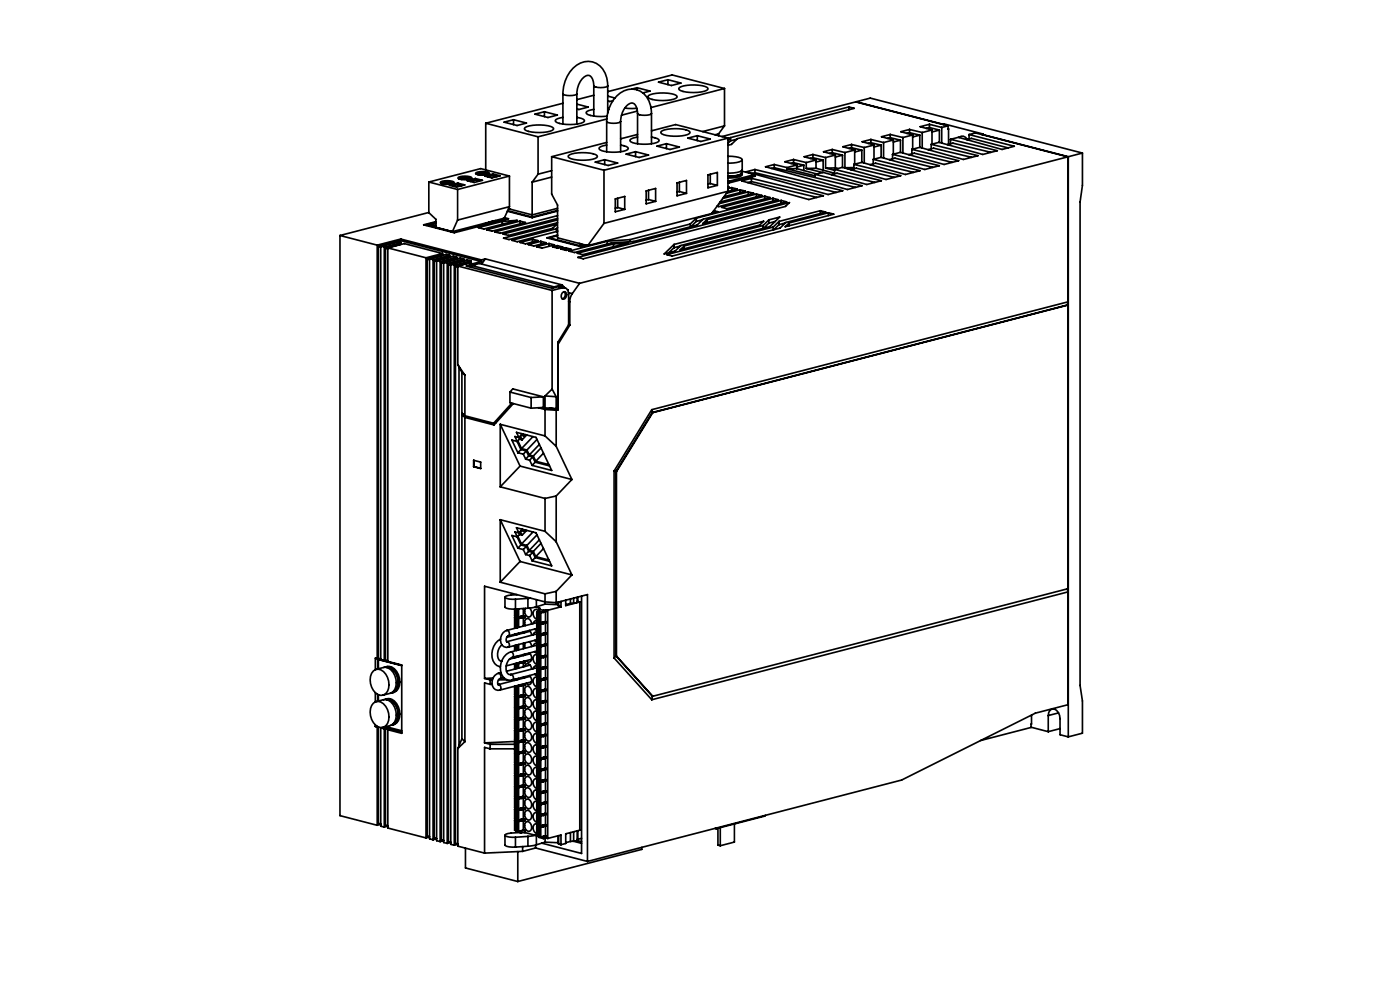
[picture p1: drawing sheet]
<svg xmlns="http://www.w3.org/2000/svg" width="420mm" height="297mm" viewBox="0 0 420 297" stroke-linecap="round" stroke-linejoin="round" font-family="sans-serif">
<g fill="none" stroke="#000" stroke-width=".5">
<path d="M145.7 36.9l15.7 4.1M145.7 36.9v14M151.2 36.6l2.9-.7 3.9 1-2.9 .7zM154.1 35.9v1.4M157.5 38.2a11.6 11.6 0 0 1 8.3 0l.3 .3a1.75 1.75 0 0 1-2 1l-3.4 .2a4.2 4.2 0 0 1-3.4-1.2zM160.5 34.2l2.8-.7 3.9 1-2.8 .7zM163.3 33.5v1.4M168.9 35.2a2.87 2.87 0 0 0-2.3 1 2.31 2.31 0 0 0 2.2 1l3.5 .1a4.8 4.8 0 0 0 3-.9v-.3l-.2-.3-2-.6M168.9 28.1a4.1 4.1 0 0 0 4.2 0M168.9 28.1v9.1M168.9 30.9l-23.2 6M173.1 28.1v9.1"/>
<path d="M173.1 31.2l3.4 .9-2.9 .7-.5-.1M178.1 25.7v-.2a3 3 0 0 0-1.4-2.9 3.5 3.5 0 0 0-3.1 2.8l-.5 2.7M178.1 32.8a2.87 2.87 0 0 0-2.3 1 2.32 2.32 0 0 0 2.3 1h4.1M178.1 25.7v9.1M178.1 28.5l-5 1.4M182 36.4a4.3 4.3 0 0 0 4.2 0M182 36.4v9.1M182 35.7l-20.6 5.3M182.3 25.7a6.6 6.6 0 0 0-5.8-7.3 8.5 8.5 0 0 0-7.4 7.5l-.2 2.2M182.3 25.7a4.1 4.1 0 0 1-4.2 0M182.3 25.7v8.2M182.3 28.8l2.2 .6"/>
<path d="M182.3 32.8h.3M183.9 30.2l-1 .2-.6-.1M186.2 36.4v9.1M187.4 32.4l3.6 .1M191.1 26.3l-1.6 .4M191.1 26.3l3.9 1-2.2 .6M191.1 26.3v.6M191.2 33.3l-4.7 1.2M191.3 34v-.2a3 3 0 0 0-1.5-2.9 3.5 3.5 0 0 0-3.1 2.8l-.5 2.7M191.3 34a4.1 4.1 0 0 0 4.1 0M191.3 34v9.1M194.6 28.7a11.6 11.6 0 0 1 8.2-.1l.3 .3a1.75 1.75 0 0 1-1.9 1l-3.5 .2a4.2 4.2 0 0 1-3.3-1.1z"/>
<path d="M195.4 34a6.6 6.6 0 0 0-5.8-7.3 8.5 8.5 0 0 0-7.4 7.5l-.2 2.2M195.4 34v9.1M195.4 39.2l7.3-1.9 15.7 4.1M197.5 24.6l2.9-.7 3.9 1-2.9 .7zM198.3 39.5a10.7 10.7 0 0 1 8.6-.1l.1 .3a6.1 6.1 0 0 1-4.8 1.1h-1.2a3.9 3.9 0 0 1-2.8-1zM200.4 23.9v1.5M203.8 26.3a11.6 11.6 0 0 1 8.3-.1l.3 .3a1.75 1.75 0 0 1-2 1.1l-3.4 .1a4.2 4.2 0 0 1-3.4-1.1zM217.3 37.7l-6.5 1.7M217.3 26.5l-22 5.7M217.3 26.5v11.2M217.3 26.5l-15.6-4-19.4 5M217.3 37.7l-1.7 2.4"/>
<path d="M254.7 32.1l1.6 .4-35.1 9-1.8 1.8-1 .3M254.7 32.1l-35.5 9.1M254.7 32.1v.8M256.8 30.5l4.3-1.1 63.6 16.5M256.8 30.5l25.9 6.7M256.8 30.5v.1M272.9 38.8l-2.7 .7 3.6 1M272.9 38.8l3.8 .9M272.9 39.8l-.9 .2M272.9 39.8l3 .7M272.9 38.8v1M276.7 39.7v4.7"/>
<path d="M278.8 37.3l3.7 .9M278.8 37.3l-2.7 .7 3.5 1M278.8 38.2l-.9 .3M278.8 37.3v.9M278.8 38.2l3 .8M279.6 39l-2.9 .7M279.6 39v4.2M281.8 39l-2.2 .6M281.8 39v3.7M282.5 38.2v4.7M282.7 37.2v.1M283.1 37.1l-.4 .1"/>
<path d="M283.1 37.1l11.9 3.1-.4 .1M283.1 37.1v.3M284.4 37.7l-1.9 .5M284.4 37.7l-27.7-7.2-40.1 10.4M284.4 37.7l.2 .9M284.4 38.6h.2M284.6 38.6v4.7M128.6 54.6v9.1l2.2 2v2.4M128.6 54.6l8.7 2.2M132.2 54.5l2-.3a2.48 2.48 0 0 1 2.1 .5 4.3 4.3 0 0 1-4.2 0zM132.3 54.9l1.9-.3 1.8 .3M133.2 55.2a2.06 2.06 0 0 1 2 0"/>
<path d="M134.8 55.5l2.5-.6 2.1 .5-2.4 .7zM137.3 56.8v9.2M137.3 54.9v.5M137.3 55.4l-1.5 .4M137.3 55.4l1.2 .3M137.5 53.1l2-.3a2.48 2.48 0 0 1 2.1 .5 4.3 4.3 0 0 1-4.2 0zM137.6 53.6l1.9-.3 1.8 .3M138.5 53.8a2.06 2.06 0 0 1 2 0M140.1 54.1l2.5-.6 2.1 .6-2.4 .6zM142.6 54l-1.5 .4M142.6 54l1.2 .3M142.6 53.5v.5"/>
<path d="M142.8 51.7l2-.3a2.49 2.49 0 0 1 2.1 .6 4.3 4.3 0 0 1-4.2 0zM142.9 52.2l1.9-.3 1.9 .3M143.8 52.4a2.06 2.06 0 0 1 2 0M145.4 52.8l2.5-.7 2.1 .6-2.4 .6zM147.9 52.6l-1.5 .4M147.9 52.6l1.2 .3M147.9 52.1v.5M152.8 52.8l-15.5 4M152.8 52.8v9.1M152.8 52.8l-8.6-2.3-15.6 4.1M159.6 54.6v9.8M161.4 41v11.2"/>
<path d="M161.4 52.2l-1.8 2.4M165.5 51.2l-4.1 1M165.5 53.1l-5.9 1.5M165.5 47v11.2l1.8 3.3v9.8l9 2.3M165.5 47l15.7 4M170.5 46.7a10.7 10.7 0 0 1 8.6-.1l.1 .3a6.1 6.1 0 0 1-4.8 1.1l-1.2-.1a3.9 3.9 0 0 1-2.7-.9zM178.6 48.6l2.8-.7 3.9 1-2.8 .7zM181.2 51v15.9M181.4 47.9v1.4M182 43.5h-.3a1.75 1.75 0 0 0-2 1.1 7.2 7.2 0 0 0 5.1 1 5.2 5.2 0 0 0 3.7-1.1 2.36 2.36 0 0 0-2.3-1M182 42.7l-16.5 4.3M184.6 59.6l2.8-.7v3.8l-2.8 .8z"/>
<path d="M185.3 59.4v2.8M187.8 46.2l2.9-.7 3.9 1-2.9 .7zM190.7 45.5v1.4M191.3 41.1h-.4a1.75 1.75 0 0 0-1.9 1.1 7.3 7.3 0 0 0 5.1 1 5.2 5.2 0 0 0 3.7-1.1 2.36 2.36 0 0 0-2.4-1M191.3 40.3l-5.1 1.3M193.9 57.2l2.8-.7v3.8l-2.8 .8zM194.6 59.8l-.7 .2M194.6 59.8l2.1 .5M194.6 57v2.8M197.1 43.8l2.8-.7 3.9 1-2.8 .7zM199.9 43.1v1.4M203.1 54.8l2.8-.7v3.8l-2.8 .8z"/>
<path d="M203.8 57.4l-.7 .2M203.8 57.4l2.1 .5M203.8 54.6v2.8M206.4 41.4l2.8-.7 3.9 1-2.8 .7zM209.2 40.7v1.4M212.4 52.4l2.8-.7v3.8l-2.8 .8zM213.1 55l-.7 .2M213.1 55l2.1 .5M213.1 52.2v2.8M215.6 40.1l-1.1 .3M215.6 40.1v.6M218.4 46.8l1.1 .1a5.3 5.3 0 0 1 3.1 .7l.1 .3a6.1 6.1 0 0 1-4.3 1"/>
<path d="M218.4 41.4l-37.2 9.6M218.4 55.9l.3 .1-.3 .1M218.4 54.8h.3M218.4 54.2l.3 .1M218.4 41.4v15.9M218.4 57.3l-37.2 9.6M218.4 57.3l-4.9 6.7-37.2 9.6M218.7 54.3v.5M219.2 41.2l-.8 .8M219.2 42.2l-.8 .8M219.2 41.2v1M219.5 56.2l1.6 .5-2.8 .7"/>
<path d="M219.5 56.2l-1.1 .3M219.5 56.2v.9M221 41.7l-1.8 .5M222 56.9l1.6 .4-6.4 1.7M222 56.9l-4.1 1M222 56.9v.8M222.5 51.2v.6a5 5 0 0 1-4.1 1M222.5 51.5l.2 .2a1.98 1.98 0 0 1-2.1 1l-2.2 .2M222.5 51.3l3.9 1M222.5 54.2l2.9-.7 21.6 5.2-4.4 1.1zM222.7 51.8v.5a1.53 1.53 0 0 1-1.6 .8l-2.7 .2M222.7 47.9v3a1.53 1.53 0 0 1-1.6 .8l-2.7 .2"/>
<path d="M223.9 51.5l2.6-.7 26.3 6.4-4.4 1.1zM224.5 57.5l1.6 .4-10.1 2.6M224.5 57.5l-7.7 2M224.5 57.5v.9M225.4 54.4l19.7 4.8M225.4 54.4l-1.1 .3M225.4 53.5v.9M226.4 52.8l-7.7 2M226.4 52.3l-7.7 2M226.4 52.3v.5M226.5 51.8l24.4 5.9M226.5 51.8l-.8 .2"/>
<path d="M226.5 50.8v1M226.9 58.2l1.7 .4-13 3.3-.5-.1M226.9 58.2l-11.3 2.9M226.9 58.2v.8M229.4 58.8v.8M231.9 59.4l1.6 .5-22.6 5.8-1.8 1.7-18.9 5-6.8 .4-11.1 2.9-1.6-.4 11.5-3M231.9 59.4l-23 6M231.9 59.4v.9M232.3 49.3l-2.6 .7 24.5 6.8 4.4-1.1-14-3.4M232.3 49.3l3.8 .9M232.3 50.3l-.8 .2M232.3 50.3l24.4 5.9"/>
<path d="M232.3 49.3v1M236.1 50.2v.4M236.1 50.6l8.5 2.1v-.4M238.1 47.8l-2.6 .7 3.5 1M238.1 47.8l3.8 .9M238.1 48.8l-.8 .2M238.1 48.8l3 .7M238.1 47.8v1M239 49.5l-2.9 .7M239 50.5l-2.9 .1M239 50.5l6 1.7M239 49.5v1"/>
<path d="M241.1 49.5l-2.1 .6M241.1 49.5v1.6M241.9 48.7v1.8M241.9 50.5l4.9 1.2M243.9 46.3l-2.6 .7 3.5 1M243.9 46.3l3.8 .9M243.9 47.3l-.8 .2M243.9 47.3l3 .7M243.9 46.3v1M244.8 48l-2.9 .7M244.8 50.4l-2.9 .1M244.8 50.4l5.6 1.5"/>
<path d="M244.8 48v2.4M246.9 48l-2.1 .6M246.9 48v3M247.7 47.2v3.2M247.7 50.4l2.7 .6M249.4 52.4l1.7-.5 11.4 2.8M249.7 44.8l-2.6 .7 3.5 1M249.7 44.8l3.8 .9M249.7 45.8l-.8 .2M249.7 45.8l3 .7M249.7 44.8v1M250.4 50.8l14 3.4-4.4 1.1-13.1-3.6-2.3 .6"/>
<path d="M250.4 50.8v1.3M250.6 46.5l-2.9 .7M250.6 50.3l-2.9 .1M250.6 50.3l.7 .2M250.6 46.5v3.8M252.7 50.2l-2.3 .6M252.7 46.5l-2.1 .6M252.7 46.5v3.7M253.5 45.7v4.6M253.5 50.3l2 .5M255.2 50.8l1.7-.4 11.4 2.8M255.5 43.3l-2.6 .7 3.5 1"/>
<path d="M255.5 43.3l3.8 .9M255.5 44.3l-.8 .2M255.5 43.3v1M255.5 44.3l3 .7M256.2 49.3l14 3.4-4.4 1.1-13.1-3.6M256.2 49.3v1.3M256.2 50.2l-2.7 .1M256.4 45l-2.9 .7M256.4 45v4.2M258.5 48.7l-2.3 .6M258.5 45l-2.1 .6M258.5 45v3.7"/>
<path d="M259.3 44.2v4.7M261 49.3l1.7-.4 11.4 2.8M261.3 41.8l-2.6 .7 3.5 1M261.3 41.8l3.8 .9M261.3 42.8l-.8 .2M261.3 42.8l3 .7M261.3 41.8v1M262 47.8l14 3.4-4.4 1.1-13.1-3.6M262 47.8v1.3M262.2 43.5l-2.9 .7M262.2 43.5v4.2M264.3 43.5l-2.1 .6"/>
<path d="M264.3 43.5v3.7M265.1 42.7v4.7M266.8 47.8l1.7-.4 11.4 2.8M267.1 40.3l-2.7 .7 3.6 1M267.1 40.3l3.8 .9M267.1 41.3l-.8 .2M267.1 40.3v1M267.1 41.3l3 .7M267.8 46.3l14 3.4-4.4 1.1-13.1-3.6-2.3 .6M267.8 46.3v1.3M268 42l-2.9 .7M268 42v4.2"/>
<path d="M270.1 45.7l-2.3 .6M270.1 42l-2.1 .6M270.1 42v3.7M270.9 41.2v4.7M272.6 46.3l1.7-.4 11.4 2.8M273.6 44.8l14 3.4-4.4 1.1-13.1-3.6M273.6 44.8v1.3M273.8 40.5l-2.9 .7M273.8 40.5v4.2M275.9 44.2l-2.3 .6M275.9 40.5l-2.1 .6M275.9 40.5v3.7"/>
<path d="M278.4 44.8l1.7-.4 11.4 2.8M279.4 43.3l14 3.4-4.4 1.1-13.1-3.6M279.4 43.3v1.3M284.2 43.3l1.7-.4 11.4 2.8M285.2 41.8l14 3.4-4.4 1.1-13.1-3.6-2.3 .6M285.2 41.8v1.3M287.8 41.2a1.53 1.53 0 0 1 2.4 .6M290 41.8l1.4-.3 11 2.8M290.7 40.3l1.9-.5 27.7 7.2M290.7 40.3l13.6 3.5-3.7 1-13.1-3.6-2.3 .6M290.7 40.3v1.4M294.6 40.3l25.9 6.7"/>
<path d="M294.6 40.3h.1M320.3 47l-146.4 37.9M320.3 47v43.5M320.5 47v173.8M324.7 45.9l-4.2 1.1M324.7 45.9v9.6l-.7 5v144.9l.7 4.7v9.6l-4.2 1.1M102 70.6l11.2 2.9M102 70.6v173.8l11.2 2.9M113.2 73.5v123.9M113.5 73.9l.7 .1M113.5 73.9v123.4M114.2 73.7l1.1 .3"/>
<path d="M114.2 73.7v124l1.1 .2M115.3 74v123.9M115.6 74.4l.7 .2M115.6 74.4v123.5M116.3 74.3l11.5 3M116.3 74.3l5-1.3 11.5 3M116.3 74.3v123.9l4.2 1.1v20.5l-4.2-1.1M120.2 71.6l24.2 6.3M120.2 71.6l-7 1.9M120.2 72.7v.5l-4.6 1.2M120.2 72.1l-6.7 1.8M120.2 72.1l24.2 6.3"/>
<path d="M120.2 71.6v.5M120.2 72.7l-1-.2-5 1.2M120.2 72.7l-4.9 1.3M127.8 77.3v173.8M127.9 67.4l7.8 2M127.9 67.4v.2M128.2 77.6l.7 .2M128.2 77.6v173l.7 .1M128.6 63.7l-26.6 6.9M128.9 77.5v173.9l1 .3M128.9 77.5l1 .3M129.9 77.8v173.9"/>
<path d="M130.3 78.2l.7 .2M130.3 78.2v172.9l.7 .2M130.8 66.6l-2.9 .8M130.8 67l-1.5 .4 1.5 .4M131 78.1v173.8l1 .3M131 78.1l1 .3M132 78.4v173.8M132.4 78.7l.7 .2M132.4 78.7v172.9l.7 .2M132.8 76v.5l-4.6 1.1M132.8 76l-5 1.3M133.1 78.6v173.9l1.1 .3"/>
<path d="M133.1 78.6l1.1 .3M134.2 78.9v173.9M134.5 79.3l.7 .2M134.5 79.3v172.9l.7 .2M134.9 76.5l-5 1.3M134.9 76.5v.5l-4.6 1.2M134.9 76.5l-1.1-.2-4.9 1.2M135.2 79.2v173.8l1.1 .3M135.2 79.2l1.1 .3M135.4 69.3v.2M136.3 79.5v173.8M136.6 79.8l.7 .2"/>
<path d="M136.6 79.8v172.9l.7 .2M137 77.1v.5l-4.6 1.1M137 77.1l-1.1-.3-4.9 1.3M137 77.1l-5 1.3M137.3 66l-1.6 3.4M137.3 79.7v29.6M137.3 79.7l28.3 7.3M139.1 77.6l-1-.3-5 1.3M139.1 77.6v.5l-4.6 1.2M139.1 77.6l-4.9 1.3M140.5 78.9l1.9 .3M140.5 78.9l-3.2 .8"/>
<path d="M140.5 78.9l1.3 .3M141.2 78.2v.5l-4.6 1.1M141.2 78.2l-4.9 1.3M141.2 78.2l-1-.3-5 1.3M141.5 79.6l-.4 .5M141.5 79.6l24.7 6.4M141.5 79.6l2.3-.6 24.8 6.4M141.8 79.2l.8 .1M141.8 79.2l-1.9 .5 25.7 6.7 1.9-.5M143.5 68.2l7.2-1.8 4.5-.4-10.1 2.6zM144.4 78.4l-2.6 .7M144.4 77.9v.5"/>
<path d="M145.6 77.6l28.3 7.3M145.6 77.6l-1.2 .3M145.6 77.6l-1.1 1.5M145.7 66.9v.4M146 68.9l10-2.6 1.6 .4-10 2.6zM146 66.8l.7 .1M146.7 66.9v.2M148.6 66.1l.7 .2M149.3 66.3l-2.6 .6M149.3 66.3v.1M150.7 66.4v.8M150.9 65.5v.5"/>
<path d="M151.1 71.4l15.9-4.1-1.2 1.1-13.1 3.4zM151.4 65.2l1.1 .3-16.2 4.3-9.2-2.4 3.7-1M152.2 63.3l7.4 1.9M152.3 63.1l7.3 1.9M152.6 62.6l7 1.8M152.8 61.9l-1.5 3.5-15.6 4M152.8 61.9l-15.5 4.1M156 66.3v.8M156 72.7l3.8-1 1.6 .4-3.8 1zM158.5 73.3l3.7-1 1.7 .5-3.8 .9zM159.6 65v.2M159.8 71.7v.8"/>
<path d="M161 73.9l3.7-.9 1.6 .4-3.7 1zM162.2 72.3v.9M164.7 73v.8M164.8 71.3l9.7 2.5M164.8 71.3v.2M165.8 74l1.4-.4 1.6 .4-1.4 .4zM166.9 68.6l-13.4 3.4 1.7 .4 12.1-3.1M166.9 68.6v.8M167.2 73.6v.7M167.3 70.4l-3.2 .9 10.4 2.7M167.3 63.3l-7.7 1.9M167.3 64.6l-18.9 4.9 1.7 .4 17.2-4.4"/>
<path d="M167.3 65.9l-16.4 4.2 1.6 .5 14.8-3.8M167.3 68.2l-.4 .4M167.3 70.6l-2.5 .7M167.3 69.2l-.2 .2M167.3 63.1l-7.7 1.9M167.3 62.4l-7.7 2M168.2 74.6l1.5-.3 1.6 .4-1.4 .3zM169.7 74.3v.7M173.2 75.9l10.8-2.8 4.5-.3-13.7 3.5zM173.3 77.1l63.5-16.4-1.2 1.2-60.6 15.7zM174.5 73.8v.2M175.8 73.5l-1.3 .3"/>
<path d="M176.1 73.6l-1.6 .4M181.2 66.9l-4.9 6.7M182.2 72.3v.8M184 73.1v.8M185.3 62.2l-.7 .2M185.3 62.2l2.1 .5M189 71.8l-6.8 .5M189 71.8v.6M199.3 76.1l2.9-2.8 26.9-7-1.2 1.2-23.6 6.1-1.8 1.7zM202.2 73.3v.9M202.2 74.2l-1.6 1.6M204.1 73.7l-1.9 .5"/>
<path d="M205.3 73.7v.9M207.1 67.1l-18.1 4.7M207.1 67.1v.9M208.9 65.4l-1.8 1.7M208.9 66.4l-1.7 1.5M208.9 65.4v1M210.8 65.9l-1.9 .5M212 65.9v.8M214 63.3l.6 .1M214.1 63.1l1.2 .3-1.7 .5M214.6 63.4l-.8 .2M214.6 63.4v.2"/>
<path d="M216.5 62.1l12.9-3.3 1.6 .4-12.9 3.4zM228.9 67.6l-23.6 6.1M228.9 67.6v.8M230.7 65.9l3.2-.8-2.9 2.8-26.9 7 1.2-1.2M230.7 65.9l-1.8 1.7M230.7 66.9l-1.6 1.5M230.7 65.9v1M231.9 68.1v.8M232.5 66.4l-1.8 .5M233.7 66.4l-1.8 1.7M233.7 67.3l-1.6 1.6M233.7 66.4v.9"/>
<path d="M234.4 60.1l1.6 .4-25.2 6.5 1.2-1.1M234.4 60.1l-22.4 5.8M234.4 60.1v.8M235.6 66.8l-1.9 .5M236.8 66.8v.9M246.1 63.1l1.6 .5-11.9 3.1-1.8 1.7-32.3 8.3-1.7-.4 31.9-8.2M246.1 63.1l-12.4 3.3M246.1 63.1v.9M248.5 63.8l1.6 .4-14.5 3.8 1.2-1.2M248.5 63.8l-11.7 3M248.5 63.8v.8M165.6 87v29.6"/>
<path d="M166.2 86l-.2 .3M167.5 85.9l1.9 .3M167.5 85.9l1.3 .3M168.6 85.4l.6 .8M168.6 85.4l-2.4 .6M168.8 86.2a1.62 1.62 0 0 1 1.8 2v9.2M168.8 86.2l-3.2 .8M168.9 87.6a.8 .8 0 0 1 1 .1 .8 .8 0 0 1 0 1.1 .84 .84 0 0 1-1.1 .8 .84 .84 0 0 1-.4-1.3zM169.2 87.4a1.24 1.24 0 0 1-.6 2.1M170.3 86.9v.1M170.5 87.7l1.2 .3M170.6 97.4l.3 .1"/>
<path d="M170.6 97.4l-3.2 5.1v20.3M170.6 90.3l.3 .1M170.9 97.5l-3.5 5.7M170.9 90.4v7.1M171.7 88l-.6 1.1-.2 1.3M173.9 84.9l-2.2 3.1M320.2 91.4l-124.5 32.2M320.2 91.4h.1M320.3 91.4v85l-124.5 32.3M320.3 90.5l-124.8 32.3M320.3 91.4l-124.5 32.3M320.3 90.5l-.1 .9"/>
<path d="M137.3 109.3l2.2 3.1M137.3 109.3l1.3 2.3M137.7 109.9v113.6M138.6 111.6v12.1l.9 .9M138.6 111.6l.9 .8M139.5 112.4v12.2M153 117.5l.8-1 9.2 2.4M153 117.5l6.3 1.6M153 117.5v3.2l6.3 1.6M159.3 119.1v3.2M163 118.9v3.2M163 118.9l-3.7 .2"/>
<path d="M163.5 118.7v3.5M163.5 118.7l3.4 .2M165.6 116.6l1.3 2.3M165.6 116.6l-2.1 2.1M166.9 118.9v3.6M138.6 124.2v97.2M138.6 124.2l.9 .9M139 124.1l-.4 .1M139.5 125.1v97.2M139.5 124.6l8.6 2.2M142.1 137.9l2.1 .6v1.9l-2.1-.5zM142.2 139.8l2 .6"/>
<path d="M142.2 138v1.8M142.2 139.8l-.1 .1M148.8 126.7l-.7 .1M150.1 127.2l13.4 3.4M150.1 127.2v18.7M150.1 127.2l5.9 12.5M153.5 120.8l-5.4 6M154 120.9l-5.8 6.5-8.7-2.3M155.1 132.3l1.2 2.4M155.2 132.3l-1.6-.4 1.8 3.8M155.4 132.1l1.1 2.3M155.4 135.7l1.6 .4"/>
<path d="M155.7 131.1l-.8-1.5 5.9 1.5 4.7 9.9-5.9-1.5M155.7 131.1l-1.2-.3 .7 1.5M155.9 131.6l.7 .2M155.9 130.9l.2 .4-.9 1M156 139.7l15.6 4M156 139.7l-5.9 6.2M156.1 130.7l.5 1.1M156.3 134.7l1.6 .4M156.3 134.7l-.9 1M156.3 130.4l.8 .2M156.5 134.4l1.6 .5M156.5 130l.1 .2-.9 .9"/>
<path d="M156.9 130.1l.2 .5M157 136.1l.7 1.5M157.5 130.2l-.4 .4M157.7 137.6l1.2 .3M157.9 135.1l.7 1.5M157.9 135.1l-.9 1M158 130.4l-1.4 1.4M158.1 134.9l.7 1.5M158.6 136.6l1.2 .3M158.6 136.6l-.9 1M158.8 136.4l1.2 .3M158.9 137.9l.7 1.6"/>
<path d="M159.8 136.9l.8 1.6M159.8 136.9l-.9 1M159.9 130.9l-3.4 3.5M160 136.7l.7 1.5M160.6 138.5l4.3 1.1M160.6 138.5l-1 1M160.7 138.2l4 1.1M161.1 131.7l-3 3.2M161.5 122.2l2 .5M161.8 133.2l-3 3.2M162.3 134.2l-2.3 2.5M163 122.1l.5 .1"/>
<path d="M163 122.1l-3.7 .2M163 135.8l-2.3 2.4M163.5 122.7v7.9M163.5 130.6l3.4 3.2M163.5 122.7l3.4 .3M163.5 122.2l3.4 .3M164.8 122.3l.5 .1M165.3 122.4h.1M165.5 122.4h-.2M165.8 122.4l1.6 .4M166.9 123v10.8M166.9 133.8l4.7 9.9"/>
<path d="M167.4 122.8l-.5 .2M167.4 122.3l-.5 .2M195.5 122.8l-11.3 18.3M195.5 122.8l.2 .8M195.7 123.6l-10.9 17.7M195.7 123.6l.1 .1M195.8 123.7l-10.9 17.7M150.1 155.8v18.7M150.1 145.9l13.4 3.5M150.1 155.8l13.4 3.4M150.1 155.8l5.9 12.5M155.7 159.7l-.8-1.5 5.9 1.5 4.7 9.9-5.9-1.5"/>
<path d="M155.7 159.7l-1.2-.3 1.8 3.9M155.9 159.5l.2 .4-.9 1-1.6-.4 1.8 3.8M156.1 159.3l.5 1.1M156.3 159l.8 .2M156.5 158.6l.1 .2-.9 .9M156.9 158.7l.2 .5M157.5 158.8l-.4 .4M158 159l-1.4 1.4M159.9 159.4l-3.4 3.6M163.5 149.4v9.8M163.5 159.2l3.4 3.2M166.9 148.6v13.8"/>
<path d="M166.9 148.6l-3.4 .8M171.6 143.7l-4.7 4.9M184.2 141.1v56.1M184.2 141.1l.6 .2M184.8 141.3l.1 .1M184.8 141.3v55.3M184.9 141.4v55.2M150.1 174.5l13.4 3.5M151.5 179v2.9a2.35 2.35 0 0 0 2.2 .7l.9-.1M154.6 179.6v2.9M155.1 178.2a5.6 5.6 0 0 0-3.6 .7 1.96 1.96 0 0 0 2.2 .7h.9M155.4 160.7l1.1 2.3"/>
<path d="M155.4 164.3l1.6 .4M155.9 160.2l.7 .2M156 168.3l15.6 4M156 168.3l-5.9 6.2M156.3 163.3l1.6 .4M156.3 163.3l-.9 1M156.5 163l1.6 .5M157 164.7l.7 1.5M157.7 166.2l1.2 .3M157.9 163.7l.7 1.5M157.9 163.7l-.9 1M158.1 163.5l.7 1.4"/>
<path d="M158.4 179.3l-3.8 .3M158.4 179.3v3M158.6 165.2l1.2 .3M158.6 165.2l-.9 1M158.8 164.9l1.2 .4M158.9 166.5l.7 1.6M159.1 179.3h-.7M159.8 165.5l.8 1.6M159.8 165.5l-.9 1M160 165.3l.7 1.5M160.6 167.1l4.3 1.1M160.6 167.1l-1 1"/>
<path d="M160.7 166.8l4 1M160.9 179.7v2.2M161.1 160.3l-3 3.2M161.8 161.8l-3 3.1M162.3 162.8l-2.3 2.5M163 164.4l-2.3 2.4M163.5 178v3.1M166.9 177.2v3.4M166.9 162.4l4.7 9.9M166.9 177.2l-3.4 .8M169.7 179.9v1.6l4.2-1.1M171.1 179.5v1.3"/>
<path d="M171.6 172.3l-4.7 4.9M172.1 179.3v1.5M173.2 179l-.1 1.5-1 .3M173.3 179v1.2M174.5 178.7v77.1l-12-3.1M320.2 176.5l.1 .9M320.3 177.4v33.8l-9.7 2.5-40.1 20.1-94.3 24.4M320.3 177.4l-124.8 32.3M113.2 197.4l-.6-.1v3.4M113.3 197.4v3.1M113.5 197.3l.7 .2M113.5 197.7v2.7"/>
<path d="M113.5 197.3l-.3 .1M113.5 197.7l7 1.7M113.5 197.7l7 1.8M115.4 200a2.95 2.95 0 0 1 3.7 2.3 4 4 0 0 1-1.2 5.2l-.5 .2M115.6 197.9l.7 .1M115.6 197.9h-.3M115.8 199.9a3 3 0 0 1 3.7 2.3 3.9 3.9 0 0 1-1.4 5.3l-.3 .1M150.2 191.5a5 5 0 0 0-1.2 7.9l1.1 .4M150.6 193.3a3.3 3.3 0 0 0-.5 4.8h.6M152 188.9a.91 .91 0 0 1 .8 .7 .91 .91 0 0 1-.4 1M152 188.9a2.86 2.86 0 0 0-.8 4.9l1.2 .2 8.6-2.3M152 192.3a.91 .91 0 0 1 .8 .7 .91 .91 0 0 1-.4 1"/>
<path d="M152.4 190.6a1.32 1.32 0 0 0-.4 1.7M153.2 195.4a.92 .92 0 0 1 .8 .7 .92 .92 0 0 1-.3 .9M153.2 195.4a5 5 0 0 0-1.6 8.1l.8 .3h1.2M153.6 197a3.3 3.3 0 0 0-1 5.1l.6 .1M154.4 185l.4 .1M154.4 185v3l.4 .1M154.4 182.6v2l.4 .1M154.4 190.1v.3M154.4 193.5v1.3l.4 .1M154.4 196.8v.4M154.4 198.9v1.6M154.8 182.5v2.2"/>
<path d="M154.8 185.1v3M154.8 190v.3M154.8 193.4v1.5M154.8 196.7v.4M154.8 198.8v1.6M154.9 184.7v.2M154.9 188v.2M154.9 194.8v.1M155 184.6l.1 .3M155 188v.2M155 194.8v.1M155.1 184.9l1.2 .3"/>
<path d="M155.1 184.9l-.7 .1M155.2 185.3l.4 .1M155.2 194.7l-.4 .2M155.2 198.8l.4 .1M155.2 182.5v2.3M155.2 185.3v2.8M155.2 189.9v.3M155.2 193.3v1.6M155.2 196.6v.3M155.2 198.8v1.5M155.2 184.6l-.4 .1M155.2 188l-.4 .1"/>
<path d="M155.5 185l-.7 .1M155.6 182.5v2.4l1.4-.3M155.6 185.4v2.6M155.6 189.8v.3M155.6 193.2v1.6M155.6 196.5v.3M155.6 198.9v1.3M155.8 198.6l.5 .1M155.8 185.1h.1M155.8 198.6h.1M155.9 185.1l-.7 .2M155.9 198.6l-.7 .2"/>
<path d="M156.3 185.2l-.7 .2M156.3 184.7l.1 .1M156.3 185.2h.1M156.3 198.7l-.7 .2M156.3 198.7h.1M156.4 184.8v.4M156.4 198.4v.3M157 184.6l.5 .1M157 182.4v2.2M157 185.1v2.6M157 189.4v.3M157 192.8v1.6"/>
<path d="M157 196.2v.3M157 198.7v1.2M157.3 198.2h.2M157.4 199.8a.87 .87 0 0 1 .5-.8 .87 .87 0 0 1 1 .1l.6 1.4M157.5 184.7v.4l-1.1 .1M157.5 198.2v.4l-1.1 .1M157.5 184.7l-1.1 .1M157.5 198.2h-.5M157.5 189.3l-.1 .3M157.5 192.7l-.1 .6 .2 1M157.5 196l-.1 .4M158.4 182.3l-3.8 .2"/>
<path d="M158.8 188.9l.4 .5 .3 1M158.8 192.3l.4 .5 .3 1M158.8 195.7h.1a1.68 1.68 0 0 1 0 2.7h-.5l-.6-.4M158.9 182.2a1.68 1.68 0 0 1 0 2.7 1.65 1.65 0 0 1-1.3-2.6M159.1 189.2l-7.1 1.8M159.1 195.9l-6.3 1.7M159.1 199.3l-7.1 1.9M159.5 197.6l-7.6 2M159.5 187a1.25 1.25 0 0 0-.5-1.3 1.25 1.25 0 0 0-1.3-.1 1.81 1.81 0 0 0-.1 1.9M160.4 188.5l.6 .5M160.4 191.9l.6 .4M160.4 195.3l.6 .4"/>
<path d="M160.6 181.9l-2.2 .4M160.6 181.9l1.4 .4-.3 .3M160.9 181.9h-.3M161 183.4l.7-.2a.89 .89 0 0 0-.9-.5 .89 .89 0 0 0-.8 .6 1.81 1.81 0 0 0 1 2.3M161 186.1v-.1a.89 .89 0 0 0-1 .9M161 189.4a.89 .89 0 0 0-1 .9M161 192.8a.89 .89 0 0 0-1 .8M161 196.2a1.33 1.33 0 0 0-1.1 .9 1.33 1.33 0 0 0 .3 1.4l.8 .6M161 199.6a.89 .89 0 0 0-1 .8M161 195.1l-7.4 1.9M161 188.4l-8.6 2.2M161 183.4l.4 .1"/>
<path d="M161 183.4v2.9l.4 .1M161 186.8v2.9l.4 .1M161 190.1v3l.4 .1M161 193.5v3l.4 .1M161 196.9v3l.4 .1M161 186.8l.4 .1M161 190.1l.4 .1M161 193.5l.4 .1M161 196.9l.4 .1M161.4 183.5v2.9M161.4 186.9v2.9M161.4 190.2v3"/>
<path d="M161.4 193.6v3M161.4 197v3M161.5 186.4l.2 .2M161.5 189.8l.2 .2M161.5 193.2l.2 .2M161.5 196.5l.2 .2M161.5 199.9l.2 .2M161.6 193.2l-8.4 2.2M161.6 200l-8.4 2.2M161.6 186.5l-9.6 2.4M161.6 189.8l-9.6 2.5M161.7 182.6l1.3 .3"/>
<path d="M161.7 182.6v.6l1.3 .3v-.6M161.7 186.6h.1M161.7 186.4v.2M161.7 189.7v.2M161.7 193.1v.2M161.7 196.5v.2M161.7 199.9v.2M161.7 196.7l1.3 .4M161.7 186.6l1.3 .3M161.7 186.6l-.7 .2M161.7 190l-.7 .1M161.7 193.3l-.7 .2"/>
<path d="M161.7 196.7l-.7 .2M161.8 183.6l.4 .1M161.8 183.6v2.9l.4 .1M161.8 187v2.9l.4 .1M161.8 190.4v2.9l.4 .1M161.8 193.7v3M161.8 197.1v3l.4 .1M161.8 186.3l-.4 .1M161.8 187l.4 .1M161.8 189.7l-.4 .1M161.8 190.4l.4 .1M161.8 193.1l-.4 .1"/>
<path d="M161.8 193.7l.4 .1M161.8 196.5l-.4 .1M161.8 197.1l.4 .1M161.8 199.8l-.4 .2M162.1 186.7l-.7 .2M162.1 183.3l-.7 .2M162.1 190.1l-.7 .1M162.1 193.4l-.7 .2M162.1 196.8l-.7 .2M162.2 183.7v2.9M162.2 187.1v2.9M162.2 190.5v2.9"/>
<path d="M162.2 193.8v3l1.5-.4M162.2 197.2v3M162.5 183.4h.1M162.5 186.8h.1M162.5 190.2h.1M162.5 193.5v.1M162.5 196.9v.1M162.5 183.4l-.7 .2M162.5 186.8l-.7 .2M162.5 190.2l-.7 .2M162.5 193.6l-.7 .1M162.5 196.9l-.7 .2"/>
<path d="M162.9 186.5l.1 .4M162.9 193.2l.1 .5-1.3-.4M162.9 196.6l.1 .5M162.9 186.9l-.7 .2M162.9 189.8l.1 .1M162.9 197l-.7 .2M162.9 200h.1M163 189.9v.4l-1.3-.4M163.5 181.1l-2.6 .8M163.5 181.1l3.9 .1M163.6 183.4l.1 2.9M163.6 186.7v3"/>
<path d="M163.6 190.1l.1 3M163.6 193.5l.1 2.9M163.6 196.9v2.9M163.6 199.8h.1M163.6 189.7h.1M163.6 189.7l-1.4 .3M163.6 199.8l-1.4 .4M163.7 199.8l-.7 .2M163.7 182.7l.6 .2M163.7 182.7l-.7 .2M163.7 182.7v.6l-1.5 .4M163.7 186.3l-1.5 .3"/>
<path d="M163.7 186.3v.4l-.7 .2M163.7 189.7v.4l-1.5 .4M163.7 193.1v.4l-1.5 .3M163.7 196.4v.5l-.7 .2M163.7 199.8v.5l-1.5 .3M163.7 193.1l-1.5 .3M163.7 189.7l-.7 .2M164.3 182.9v68.4M166.9 180.6l9.3-2.4v80M166.9 180.6l-3.4-.2-18.1-4.7v27.6M167.4 181.2l.2 .5M167.4 180.5v.7"/>
<path d="M167.6 181.7l.7 .2M167.6 180.4v1.3M168.3 181.9l-4 1M168.3 180.2v1.7M171.1 180.8l-1.4 .4M172.1 180.8h-1M173.2 180.2l.7 .2M173.9 180.4v68.4l-4.2 1.1v2.9l-1.4 .4M184.2 197.2l11.3 12.5M184.8 196.6l-.6 .6M184.8 196.6h.1M184.8 196.6l10.9 12"/>
<path d="M184.9 196.6l10.9 12.1M112 201.1a2.38 2.38 0 0 1 3.7 .9 4.8 4.8 0 0 1 0 5.9 2.38 2.38 0 0 1-3.7-1 4.8 4.8 0 0 1 0-5.8zM112 210.7a2.38 2.38 0 0 1 3.7 1 4.8 4.8 0 0 1 0 5.8 2.38 2.38 0 0 1-3.7-.9 4.8 4.8 0 0 1 0-5.9zM112.6 217.7l.6 .2M112.6 207.6v2.8M112.6 217.3v.4M112.9 200.6l2.2-.6a3.6 3.6 0 0 1 3.7 3.5 3.3 3.3 0 0 1-1.7 4.3l-2.2 .6M112.9 210.3l2.2-.6a3.6 3.6 0 0 1 3.7 3.5 3.3 3.3 0 0 1-1.7 4.2l-2.2 .6M113 217.6l-.4 .1M113.2 217.9v29.4M113.3 208.1v2.1M113.4 217.8l-.2 .1"/>
<path d="M113.5 217.9v28.9l.7 .1M113.5 208.2v1.9M114.2 218.2l1.1 .2M114.2 218.2v29.4l1.1 .3M114.6 218.1l-.4 .1M115 218l5.5 1.4M115.3 218.4v29.5M115.4 209.6a2.95 2.95 0 0 1 3.7 2.3 4 4 0 0 1-1.2 5.3l-.5 .1M115.6 218.3v29l.7 .2M115.6 218.3l-.3 .1M115.6 218.3l1.1 .3-.4 .1M115.8 209.5a3 3 0 0 1 3.7 2.3 3.9 3.9 0 0 1-1.4 5.4l-.3 .1"/>
<path d="M115.8 217.8l4.7 1.2M115.9 200a3.5 3.5 0 0 1 3.4 3.3 3.5 3.5 0 0 1-1.5 4.1M115.9 209.7a3.5 3.5 0 0 1 3.4 3.3 3.5 3.5 0 0 1-1.5 4M116.3 218.7v29.5l11.5 2.9M145.4 203.3l1.6 .4M147 205.1l-1.6-.4v17.9M147 203.7v1.4M147 203.7h.7M147 205.1h.7M147.9 203.2l-2.5 .1M149.4 205.1h.4M149.5 201.8a.91 .91 0 0 1 .7 .7 .91 .91 0 0 1-.3 1"/>
<path d="M149.5 201.8a2.86 2.86 0 0 0-.8 4.9l1.2 .1M149.5 205.2a.91 .91 0 0 1 .7 .7 .91 .91 0 0 1-.3 .9M149.6 203.7h2.6M149.9 203.5a1.32 1.32 0 0 0-.4 1.7M150.3 201.6l-.8 .2M151.2 203.1l-1.3 .4M153.2 202.2a.92 .92 0 0 1 .8 .6 .92 .92 0 0 1-.4 1M153.2 202.2h.1M153.8 203.7h.6M154.4 205.7v2.6l.4 .1M154.4 203.6v.3M154.4 208.7v3l.4 .1"/>
<path d="M154.4 212.1v2.9l.4 .1M154.4 215.5v2.9l.4 .1M154.4 218.9v2.9l.4 .1M154.4 208.7l.4 .1M154.4 212.1l.4 .1M154.4 215.5l.4 .1M154.4 218.9l.4 .1M154.8 203.5v.3M154.8 205.6v2.8M154.8 208.8v3M154.8 212.2v2.9M154.8 215.6v2.9"/>
<path d="M154.8 219v2.9M154.9 208.3v.3M154.9 211.7v.2M154.9 215.1v.2M154.9 218.5v.2M155 208.3l.1 .2M155 211.7l.1 .2M155 215.1l.1 .2M155 218.5l.1 .2M155.1 208.5l1.2 .3M155.1 211.9l1.2 .3M155.1 215.3l-.7 .2"/>
<path d="M155.1 215.3l1.2 .3M155.1 218.7l1.2 .3M155.1 208.5l-.7 .2M155.1 211.9l-.7 .2M155.1 218.7l-.7 .2M155.2 205.5v3l.4 .1M155.2 205.5l.4 .1M155.2 203.4v.3M155.2 208.9v3l.4 .1M155.2 212.3v2.9l.4 .1M155.2 215.7v2.9l.4 .1M155.2 219.1v2.9l.4 .1"/>
<path d="M155.2 208.9l.4 .1M155.2 212.3l.4 .1M155.2 215.7l.4 .1M155.2 219.1l.4 .1M155.2 208.3l-.4 .1M155.2 211.6l-.4 .2M155.2 215l-.4 .1M155.2 218.4l-.4 .1M155.5 208.6l-.7 .2M155.5 218.8l-.7 .2M155.5 212l-.7 .2M155.5 215.4l-.7 .2"/>
<path d="M155.6 203.3v.3M155.6 205.6v3M155.6 209v3M155.6 212.4v2.9M155.6 215.8v2.9M155.6 219.2v2.9M155.8 205.3l.1 .1M155.8 205.3v.1M155.8 208.7v.1M155.8 212.1h.1M155.8 215.5h.1M155.8 218.9h.1"/>
<path d="M155.9 205.4l.4 .1M155.9 208.7l-.7 .2M155.9 218.9l-.7 .2M155.9 205.4l-.7 .1M155.9 212.1l-.7 .2M155.9 215.5l-.7 .2M156.3 205.5l-.7 .1M156.3 215.6l-.7 .2M156.3 205.5h.1M156.3 208.8l-.7 .2M156.3 208.4h.1M156.3 208.8l.1 .1"/>
<path d="M156.3 212.2l-.7 .2M156.3 211.8h.1M156.3 212.2h.1M156.3 215.2h.1M156.3 215.6h.1M156.3 219l-.7 .2M156.3 218.5l.1 .1M156.3 219h.1M156.4 205.2v.3M156.4 208.4v.5M156.4 211.8v.4M156.4 215.2v.4"/>
<path d="M156.4 218.6v.4M157 218.4l.5 .1M157 215l.5 .1M157 211.6l.5 .1M157 208.2l.5 .1M157 202.9v.3M157 205.4v2.8M157 208.8v2.8M157 212.2v2.8M157 215.6v2.8M157 219v2.7M157 208.2l-1.4 .4"/>
<path d="M157 218.4l-1.4 .3M157 211.6l-1.4 .4M157 215l-1.4 .3M157.3 204.9l.2 .1M157.5 205v.4l-1.1 .1M157.5 208.3v.5l-1.1 .1M157.5 211.7v.5h-1.1M157.5 215.1v.4l-1.1 .1M157.5 218.5v.4l-1.1 .1M157.5 205h-.5M157.5 208.3l-1.1 .1M157.5 211.7l-1.1 .1"/>
<path d="M157.5 215.1l-1.1 .1M157.5 218.5l-1.1 .1M157.5 202.8l-.1 .3M157.7 205.9a1.27 1.27 0 0 1 1.4 .1 1.27 1.27 0 0 1 .4 1.4 .95 .95 0 0 1-.6 1.2 .95 .95 0 0 1-1.2-.6 1.84 1.84 0 0 1 0-2.1zM157.7 209.3a1.27 1.27 0 0 1 1.4 .1 1.27 1.27 0 0 1 .4 1.4 .95 .95 0 0 1-.6 1.1 .95 .95 0 0 1-1.2-.6 1.84 1.84 0 0 1 0-2zM157.7 212.7a1.27 1.27 0 0 1 1.4 .1 1.27 1.27 0 0 1 .4 1.4 .95 .95 0 0 1-.6 1.1 .95 .95 0 0 1-1.2-.6 1.84 1.84 0 0 1 0-2zM157.7 216a1.27 1.27 0 0 1 1.4 .2 1.27 1.27 0 0 1 .4 1.3 .95 .95 0 0 1-.6 1.2 .95 .95 0 0 1-1.2-.6 1.84 1.84 0 0 1 0-2.1zM157.7 219.4a1.27 1.27 0 0 1 1.4 .2 1.27 1.27 0 0 1 .4 1.3 .95 .95 0 0 1-.6 1.2 .95 .95 0 0 1-1.2-.6 1.84 1.84 0 0 1 0-2.1zM158.8 202.5h.1a1.68 1.68 0 0 1 0 2.7h-.5l-.6-.4M159.1 202.7l-9.6 2.5M159.5 204.4l-9.6 2.4M160.4 202.1l.6 .4"/>
<path d="M161 203a1.33 1.33 0 0 0-1.1 .9 1.33 1.33 0 0 0 .3 1.3l.8 .7M161 206.3a1.33 1.33 0 0 0-1.1 .9 1.33 1.33 0 0 0 .3 1.4l.8 .6M161 209.7a1.33 1.33 0 0 0-1.1 .9 1.33 1.33 0 0 0 .3 1.4l.8 .6M161 213.1a1.33 1.33 0 0 0-1.1 .9 1.33 1.33 0 0 0 .3 1.4l.8 .6M161 216.5a1.33 1.33 0 0 0-1.1 .9 1.33 1.33 0 0 0 .3 1.4l.8 .6M161 219.9a1.33 1.33 0 0 0-1.1 .9 1.33 1.33 0 0 0 .3 1.3l.8 .7M161 201.9l-7.4 1.9M161 200.3v2.9l.4 .1M161 203.7v2.9l.4 .1M161 207.1v2.9l.4 .1M161 210.4v3l.4 .1M161 213.8v3l.4 .1"/>
<path d="M161 217.2v2.9l.4 .1M161 200.3l.4 .1M161 203.7l.4 .1M161 207.1l.4 .1M161 210.4l.4 .1M161 213.8l.4 .1M161 217.2l.4 .1M161.4 200.4v2.9M161.4 203.8v2.9M161.4 207.2v2.9M161.4 210.5v3M161.4 213.9v3"/>
<path d="M161.4 217.3v2.9M161.5 203.3l.2 .2M161.5 206.7l.2 .2M161.5 210.1l.2 .2M161.5 213.4l.2 .2M161.5 216.8l.2 .2M161.7 203.3v.2M161.7 206.7v.1M161.7 210v.2M161.7 213.4v.2M161.7 216.8v.2M161.7 206.8l1.3 .4"/>
<path d="M161.7 203.5l1.3 .3M161.7 213.6l1.3 .4M161.7 200.1l-.7 .2M161.7 203.5l-.7 .2M161.7 206.9l-.7 .2M161.7 210.2l-.7 .2M161.7 213.6l-.7 .2M161.7 217l-.7 .2M161.8 200.5v2.9l.4 .1M161.8 203.9v2.9M161.8 207.3v2.9l.4 .1M161.8 210.6v3l.4 .1"/>
<path d="M161.8 214v3l.4 .1M161.8 217.4v2.9l.4 .1M161.8 200.5l.4 .1M161.8 203.2l-.4 .1M161.8 203.9l.4 .1M161.8 206.6l-.4 .1M161.8 207.3l.4 .1M161.8 210l-.4 .1M161.8 210.6l.4 .1M161.8 213.4l-.4 .1M161.8 214l.4 .1M161.8 216.7l-.4 .2"/>
<path d="M161.8 217.4l.4 .1M162.1 200.2l-.7 .2M162.1 203.6l-.7 .2M162.1 210.3l-.7 .2M162.1 207l-.7 .2M162.1 213.7l-.7 .2M162.1 217.1l-.7 .2M162.2 200.6v2.9M162.2 204v2.9l1.4-.3M162.2 207.4v2.9M162.2 210.7v3M162.2 214.1v3"/>
<path d="M162.2 217.5v2.9M162.5 200.3h.1M162.5 203.7h.1M162.5 207.1h.1M162.5 210.4v.1M162.5 213.8v.1M162.5 217.2h.1M162.5 200.3l-.7 .2M162.5 203.7l-.7 .2M162.5 207.1l-.7 .2M162.5 210.5l-.7 .1M162.5 213.8l-.7 .2"/>
<path d="M162.5 217.2l-.7 .2M162.9 203.4l.1 .4M162.9 213.5l.1 .5M162.9 203.8l-.7 .2M162.9 207.2l-.7 .2M162.9 206.7l.1 .1M162.9 210.1h.1M162.9 213.9l-.7 .2M162.9 216.9h.1M163 200v.4l-1.3-.3M163 206.8v.4M163 210.1v.5l-1.3-.4"/>
<path d="M163 216.9v.4l-1.3-.3M163.6 200.3l.1 2.9M163.6 203.7v2.9M163.6 207v2.9M163.6 210.4l.1 2.9M163.6 213.8v2.9M163.6 217.2l.1 2.9M163.6 216.7h.1M163.6 209.9l.1 .1M163.6 206.6h.1M163.6 209.9l-1.4 .4M163.6 216.7l-1.4 .4"/>
<path d="M163.7 203.2v.4l-.7 .2M163.7 206.6v.4l-.7 .2M163.7 210v.4l-1.5 .3M163.7 213.3v.5l-.7 .2M163.7 216.7v.5l-1.5 .3M163.7 203.2l-1.5 .3M163.7 206.6l-.7 .2M163.7 213.3l-1.5 .4M163.7 210l-.7 .1M163.7 216.7l-.7 .2M195.7 208.6l-.2 1.1M195.7 208.6l.1 .1"/>
<path d="M309.3 217.9l5.2 1.4M309.5 214.3l-.2 3.7-15.1 3.9M314.5 214.5a1.58 1.58 0 0 1 1-2 1.58 1.58 0 0 1 2 1l.5 1.9v4.8l2.5 .6M314.5 214.5v4.8M317.6 213.7l-3.1 .8M318 218.4l-3.5 .9M137.3 224.3v29.3l8.1 2.1M138.6 221.4l-1.3 2.9M138.6 221.4l.9 .9M139.5 222.3l-2.2 2M145.4 222.6l1.6 .5M147 224.4l-1.6-.4v31.7"/>
<path d="M147 223.1v1.3M147 223.1h7.4M147 224.4h7.4M154.4 222.2v3l.4 .1M154.4 225.6v3l.4 .1M154.4 229v2.9l.4 .1M154.4 232.4v2.9l.4 .1M154.4 235.8v2.9l.4 .1M154.4 239.1v3l.4 .1M154.4 222.2l.4 .1M154.4 225.6l.4 .1M154.4 229l.4 .1"/>
<path d="M154.4 232.4l.4 .1M154.4 235.8l.4 .1M154.4 239.1l.4 .1M154.4 222.2l-9 .4M154.8 222.3v3M154.8 225.7v3M154.8 229.1v2.9M154.8 232.5v2.9M154.8 235.9v2.9M154.8 239.2v3M154.9 221.9v.2M154.9 225.2v.3"/>
<path d="M154.9 228.6v.2M154.9 232v.2M154.9 235.4v.2M154.9 238.8v.2M155 221.8l.1 .3M155 225.2l.1 .2M155 228.6l.1 .2M155 232l.1 .2M155 235.4l.1 .2M155 238.7l.1 .3M155.1 222.1l1.2 .3M155.1 225.4l1.2 .3"/>
<path d="M155.1 228.8l1.2 .3M155.1 232.2l-.7 .2M155.1 232.2l1.2 .3M155.1 235.6l1.2 .3M155.1 239l1.2 .3M155.1 222.1l-.7 .1M155.1 225.4l-.7 .2M155.1 228.8l-.7 .2M155.1 235.6l-.7 .2M155.1 239l-.7 .1M155.2 222.4v3l.4 .1M155.2 225.8v3l.4 .1"/>
<path d="M155.2 229.2v3l.4 .1M155.2 232.6v2.9l.4 .1M155.2 236v2.9l.4 .1M155.2 239.3v3M155.2 222.4l.4 .1M155.2 225.8l.4 .1M155.2 231.9l-.4 .1M155.2 229.2l.4 .1M155.2 232.6l.4 .1M155.2 236l.4 .1M155.2 239.3l.4 .1M155.2 221.8l-.4 .1"/>
<path d="M155.2 225.2l-.4 .1M155.2 228.6l-.4 .1M155.2 235.3l-.4 .1M155.2 238.7l-.4 .1M155.5 228.9l-.7 .2M155.5 239.1l-.7 .1M155.5 222.2l-.7 .1M155.5 225.5l-.7 .2M155.5 232.3l-.7 .2M155.5 235.7l-.7 .2M155.6 222.5v3M155.6 225.9v3"/>
<path d="M155.6 229.3v3M155.6 232.7v2.9M155.6 236.1v2.9M155.6 239.4v3l1.4-.4M155.8 222.2v.1M155.8 225.6v.1M155.8 229h.1M155.8 232.4h.1M155.8 235.8h.1M155.8 239.1v.1M155.9 222.3l-.7 .1M155.9 225.6l-.7 .2"/>
<path d="M155.9 229l-.7 .2M155.9 232.4l-.7 .2M155.9 235.8l-.7 .2M155.9 239.2l-.7 .1M156.3 222.4l-.7 .1M156.3 221.9h.1M156.3 222.4h.1M156.3 225.7l-.7 .2M156.3 225.3h.1M156.3 225.7l.1 .1M156.3 229.1l-.7 .2M156.3 228.7h.1"/>
<path d="M156.3 229.1h.1M156.3 232.5l-.7 .2M156.3 232.1h.1M156.3 232.5h.1M156.3 235.9l-.7 .2M156.3 235.5h.1M156.3 235.9h.1M156.3 239.3l-.7 .1M156.3 238.8h.1M156.3 239.3h.1M156.4 221.9v.5M156.4 225.3v.5"/>
<path d="M156.4 228.7v.4M156.4 232.1v.4M156.4 235.5v.4M156.4 238.8v.5M157 235.3l.5 .1M157 231.9l.5 .1M157 228.5l.5 .1M157 225.1l.5 .1M157 222.3v2.8M157 225.7v2.8M157 229.1v2.8M157 232.5v2.8"/>
<path d="M157 235.9v2.7M157 239.2v2.8M157 238.6l.5 .2M157 221.7l.5 .2M157 221.7l-1.4 .4M157 225.1l-1.4 .4M157 228.5l-1.4 .4M157 231.9l-1.4 .4M157 235.3l-1.4 .3M157 238.6l-1.4 .4M157.5 221.9v.4l-1.1 .1M157.5 225.2v.5l-1.1 .1"/>
<path d="M157.5 228.6v.5h-1.1M157.5 232v.4l-1.1 .1M157.5 235.4v.4l-1.1 .1M157.5 238.8v.4l-1.1 .1M157.5 221.9h-1.1M157.5 225.2l-1.1 .1M157.5 228.6l-1.1 .1M157.5 232l-1.1 .1M157.5 235.4l-1.1 .1M157.5 238.8h-1.1M157.7 222.8a1.27 1.27 0 0 1 1.4 .2 1.27 1.27 0 0 1 .4 1.3 .95 .95 0 0 1-.6 1.2 .95 .95 0 0 1-1.2-.6 1.84 1.84 0 0 1 0-2.1zM157.7 226.2a1.27 1.27 0 0 1 1.4 .1 1.27 1.27 0 0 1 .4 1.4 .95 .95 0 0 1-.6 1.1 .95 .95 0 0 1-1.2-.6 1.84 1.84 0 0 1 0-2z"/>
<path d="M157.7 229.6a1.27 1.27 0 0 1 1.4 .1 1.27 1.27 0 0 1 .4 1.4 .95 .95 0 0 1-.6 1.1 .95 .95 0 0 1-1.2-.6 1.84 1.84 0 0 1 0-2zM157.7 233a1.27 1.27 0 0 1 1.4 .1 1.27 1.27 0 0 1 .4 1.3 .95 .95 0 0 1-.6 1.2 .95 .95 0 0 1-1.2-.6 1.84 1.84 0 0 1 0-2zM157.7 236.3a1.27 1.27 0 0 1 1.4 .2 1.27 1.27 0 0 1 .4 1.3 .95 .95 0 0 1-.6 1.2 .95 .95 0 0 1-1.2-.6 1.84 1.84 0 0 1 0-2.1zM157.7 239.7a1.27 1.27 0 0 1 1.4 .2 1.27 1.27 0 0 1 .4 1.3 .95 .95 0 0 1-.6 1.2 .95 .95 0 0 1-1.2-.6 1.84 1.84 0 0 1 0-2.1zM161 223.2a1.33 1.33 0 0 0-1.1 .9 1.33 1.33 0 0 0 .3 1.4l.8 .6M161 226.6a1.33 1.33 0 0 0-1.1 .9 1.33 1.33 0 0 0 .3 1.4l.8 .6M161 230a1.33 1.33 0 0 0-1.1 .9 1.33 1.33 0 0 0 .3 1.4l.8 .6M161 233.4a1.33 1.33 0 0 0-1.1 .9 1.33 1.33 0 0 0 .3 1.4l.8 .6M161 236.8a1.33 1.33 0 0 0-1.1 .9 1.33 1.33 0 0 0 .3 1.3l.8 .7M161 220.6v2.9l.4 .1M161 224v2.9l.4 .1M161 227.3v3l.4 .1"/>
<path d="M161 230.7v3l.4 .1M161 234.1v2.9l.4 .1M161 237.5v2.9l.4 .1M161 220.6l.4 .1M161 224l.4 .1M161 227.3l.4 .1M161 230.7l.4 .1M161 234.1l.4 .1M161 237.5l.4 .1M161.4 220.7v2.9M161.4 224.1v2.9M161.4 227.4v3"/>
<path d="M161.4 230.8v3M161.4 234.2v2.9M161.4 237.6v2.9M161.5 220.2l.2 .2-.7 .2M161.5 223.6l.2 .2-.7 .2M161.5 227l.2 .2-.7 .1M161.5 230.3l.2 .2M161.5 233.7l.2 .2M161.5 237.1l.2 .2M161.7 220.2v.2l1.3 .3-.1-.4M161.7 226.9v.2l1.3 .4v-.5M161.7 223.6v.2l1.3 .3"/>
<path d="M161.7 230.3v.2M161.7 233.7v.2M161.7 237.1v.2M161.7 233.9l1.3 .3M161.7 230.5l-.7 .2M161.7 233.9l-.7 .2M161.7 237.3l-.7 .2M161.8 220.8v2.9l.4 .1M161.8 224.2v2.9l.4 .1M161.8 227.5v3l.4 .1M161.8 230.9v3l.4 .1M161.8 234.3v3l.4 .1"/>
<path d="M161.8 237.7v2.9l.4 .1M161.8 220.1l-.4 .1M161.8 220.8l.4 .1M161.8 223.5l-.4 .1M161.8 224.2l.4 .1M161.8 226.9l-.4 .1M161.8 227.5l.4 .1M161.8 230.3l-.4 .1M161.8 230.9l.4 .1M161.8 233.7l-.4 .1M161.8 234.3l.4 .1M161.8 237l-.4 .1"/>
<path d="M161.8 237.7l.4 .1M162.1 220.5l-.7 .2M162.1 223.9l-.7 .2M162.1 227.3l-.7 .1M162.1 230.6l-.7 .2M162.1 234l-.7 .2M162.1 237.4l-.7 .2M162.2 220.9v2.9M162.2 224.3v2.9M162.2 227.6v3M162.2 231v3M162.2 234.4v3"/>
<path d="M162.2 237.8v2.9M162.5 220.6h.1M162.5 224h.1M162.5 227.3v.1M162.5 230.7v.1M162.5 234.1h.1M162.5 237.5h.1M162.5 220.6l-.7 .2M162.5 224l-.7 .2M162.5 227.4l-.7 .1M162.5 230.7l-.7 .2M162.5 234.1l-.7 .2"/>
<path d="M162.5 237.5l-.7 .2M162.9 223.6l.1 .5M162.9 230.4l.1 .5-1.3-.4M162.9 233.8l.1 .4M162.9 224.1l-.7 .2M162.9 227h.1M162.9 234.2l-.7 .2M162.9 237.2h.1M163 237.2v.4l-1.3-.3M163.6 220.6l.1 2.9M163.6 223.9v2.9M163.6 227.3l.1 2.9"/>
<path d="M163.6 230.7l.1 2.9M163.6 234.1v2.9M163.6 237.5l.1 2.9M163.6 237h.1M163.6 226.8l.1 .1M163.6 226.8l-1.4 .4M163.6 237l-1.4 .4M163.7 220.1v.4l-1.5 .4M163.7 223.5v.4l-.7 .2M163.7 226.9v.4l-1.5 .3M163.7 230.2v.5l-1.5 .3M163.7 233.6v.5l-.7 .1"/>
<path d="M163.7 237v.4l-1.5 .4M163.7 220.1l-1.5 .3M163.7 223.5l-1.5 .3M163.7 230.2l-1.5 .4M163.7 226.9l-.7 .1M163.7 233.6l-1.5 .4M163.7 237l-.7 .2M114.2 247.1l-1 .2M116.3 247.6l-1 .3M128.9 250.9l-1.1 .2M131 251.4l-1.1 .3M133.1 251.9l-1.1 .3"/>
<path d="M135.2 252.5l-1 .3M137.3 253l-1 .3M139.6 254.2v5.9l15.7 4.1M151.5 250.3v2.9a2.35 2.35 0 0 0 2.2 .7h.9M154.4 242.5v3l.4 .1M154.4 245.9v2.9l.4 .1M154.4 242.5l.4 .1M154.4 245.9l.4 .1M154.6 250.9v3M154.8 242.6v3M154.8 246v2.9M154.9 242.1v.3"/>
<path d="M154.9 245.5v.3M155 242.1l.1 .2M155 245.5l.1 .2M155 248.9v.3l1.4 .4M155.1 242.3l.8 .2M155.1 242.3l-.7 .2M155.1 245.7l1.2 .3M155.1 245.7l-.7 .2M155.2 242.7v3l.4 .1M155.2 246.1v3l.4 .1M155.2 242.1l-.4 .1M155.2 242.7l.4 .1"/>
<path d="M155.2 246.1l.4 .1M155.2 245.5l-.4 .1M155.2 248.8l-.4 .1M155.3 255.2v9M155.5 245.8l-.7 .2M155.5 242.4l-.7 .2M155.6 242.8v3M155.6 246.2v3M155.8 242.5v.1M155.8 245.9h.1M155.9 245.9l-.7 .2M155.9 242.5l.4 .1"/>
<path d="M155.9 242.5l-.7 .2M156 249.5a6.8 6.8 0 0 0-4.5 .7 1.96 1.96 0 0 0 2.2 .7h.9M156.3 242.6l-.7 .2M156.3 242.2h.1M156.3 242.6l.1 .1M156.3 246l-.7 .2M156.3 245.6h.1M156.3 246h.1M156.3 249h.1M156.4 242.2v.5M156.4 245.6v.4M156.4 249v.6"/>
<path d="M156.8 253.7v1.5M156.8 255.2l-11.4 .5M157 245.4l.5 .1M157 242l.5 .2M157 242.6v2.8M157 246v2.8M157 248.8l.5 .1M157 245.4l-1.4 .4M157 248.8l-1.4 .4M157.5 249.5l3.5 .9M157.5 242.2v.4l-1.1 .1M157.5 245.5v.5h-1.1"/>
<path d="M157.5 248.9v.6M157.5 249.5l-1.1 .1M157.5 242.2h-1.1M157.5 245.5l-1.1 .1M157.5 248.9l-1.1 .1M157.7 243.1a1.27 1.27 0 0 1 1.4 .1 1.27 1.27 0 0 1 .4 1.4 .95 .95 0 0 1-.6 1.1 .95 .95 0 0 1-1.2-.6 1.84 1.84 0 0 1 0-2zM157.7 246.5a1.27 1.27 0 0 1 1.4 .1 1.27 1.27 0 0 1 .4 1.4 .95 .95 0 0 1-.6 1.1 .95 .95 0 0 1-1.2-.6 1.84 1.84 0 0 1 0-2zM158.4 250.7v2.9M158.4 250.7l-3.8 .2M158.4 253.6l-3.8 .3M160.6 250.3l-2.2 .4M160.7 254.1l15.5 4.1"/>
<path d="M160.7 253.3v.8M160.7 254.1l-3.9 1.1M160.9 253.2l-2.5 .4M160.9 250.4v2.8M161 240.2v-.1a1.33 1.33 0 0 0-1.1 .9 1.33 1.33 0 0 0 .3 1.4l.8 .6M161 243.5a1.33 1.33 0 0 0-1.1 .9 1.33 1.33 0 0 0 .3 1.4l.8 .6M161 246.9a1.33 1.33 0 0 0-1.1 .9 1.33 1.33 0 0 0 .3 1.4l.8 .6M161 240.9v2.9l.4 .1M161 244.2v3l.4 .1M161 247.6v3l.4 .1M161 240.9l.4 .1M161 244.2l.4 .1"/>
<path d="M161 247.6l.4 .1M161.4 241v2.9M161.4 244.3v3M161.4 247.7v3M161.5 240.5l.2 .2M161.5 243.9l.2 .2M161.5 247.3l.2 .1M161.7 240.5v.2M161.7 243.8v.2M161.7 247.2v.2M161.7 250.6v.4l1.3 .3M161.7 240.7l1.3 .3"/>
<path d="M161.7 244l1.3 .4M161.7 240.7l-.7 .2M161.7 244.1l-.7 .1M161.7 247.4l-.7 .2M161.8 241.1v2.9l.4 .1M161.8 244.4v3l.4 .1M161.8 247.8v3l.4 .1M161.8 240.4l-.4 .1M161.8 241.1l.4 .1M161.8 243.8l-.4 .1M161.8 244.4l.4 .1M161.8 247.2l-.4 .1"/>
<path d="M161.8 247.8l.4 .1M161.8 250.6l-.4 .1M162.1 240.8l-.7 .2M162.1 247.5l-.7 .2M162.1 244.2l-.7 .1M162.2 241.2v2.9M162.2 244.5v3M162.2 247.9v3M162.5 240.9h.1M162.5 244.2v.1M162.5 247.6v.1M162.5 240.9l-.7 .2"/>
<path d="M162.5 244.3l-.7 .1M162.5 247.6l-.7 .2M162.9 240.6l.1 .4M162.9 250.7l.1 .6M162.9 241l-.7 .2M162.9 244.4l-.7 .1M162.9 243.9h.1M162.9 247.3h.1M163 243.9v.5M163 247.3v.5l-1.3-.4M163.5 251.2v1.2M163.5 252.4l4 .2"/>
<path d="M163.5 252.4l-2.6 .8M163.6 240.8v2.9M163.6 244.2v2.9M163.6 247.6l.1 2.9M163.6 247.1h.1M163.6 243.7l.1 .1M163.6 243.7l-1.4 .4M163.6 247.1l-1.4 .4M163.7 240.4v.4l-.7 .2M163.7 243.8v.4l-.7 .2M163.7 247.1v.5l-1.5 .3M163.7 250.5v.6"/>
<path d="M163.7 251.1l.6 .2M163.7 240.4l-1.5 .3M163.7 243.8l-.7 .1M163.7 250.5l-1.5 .4M163.7 247.1l-.7 .2M163.7 251.1l-.7 .2M164.3 251.3l4-1v2.9M167.4 250.5l.2 2.5M167.6 250.4v2.6M167.6 253l.7 .2M171.1 249.5v2.7M171.1 252.2l-1.4 .3"/>
<path d="M172 252.1l2.5 .7M172.1 252.1l-1 .1M172.1 249.3v2.8M173.1 251.9l1.4 .4M173.2 249v2.7l-1.1 .4M173.2 251.5l.1 .1M173.3 249v2.6M174.5 251.3l-1.2 .3M192.5 254v.6l-37.2 9.6M214.5 248.3l.3 .1M214.8 248.2v.2M215.4 248.2v5.1l.7 .2"/>
<path d="M216.1 248v5.5M220.3 246.9v5.5l-4.2 1.1M229.6 244.4l-.2 .2-14.6 3.8"/>
</g>
</svg>
